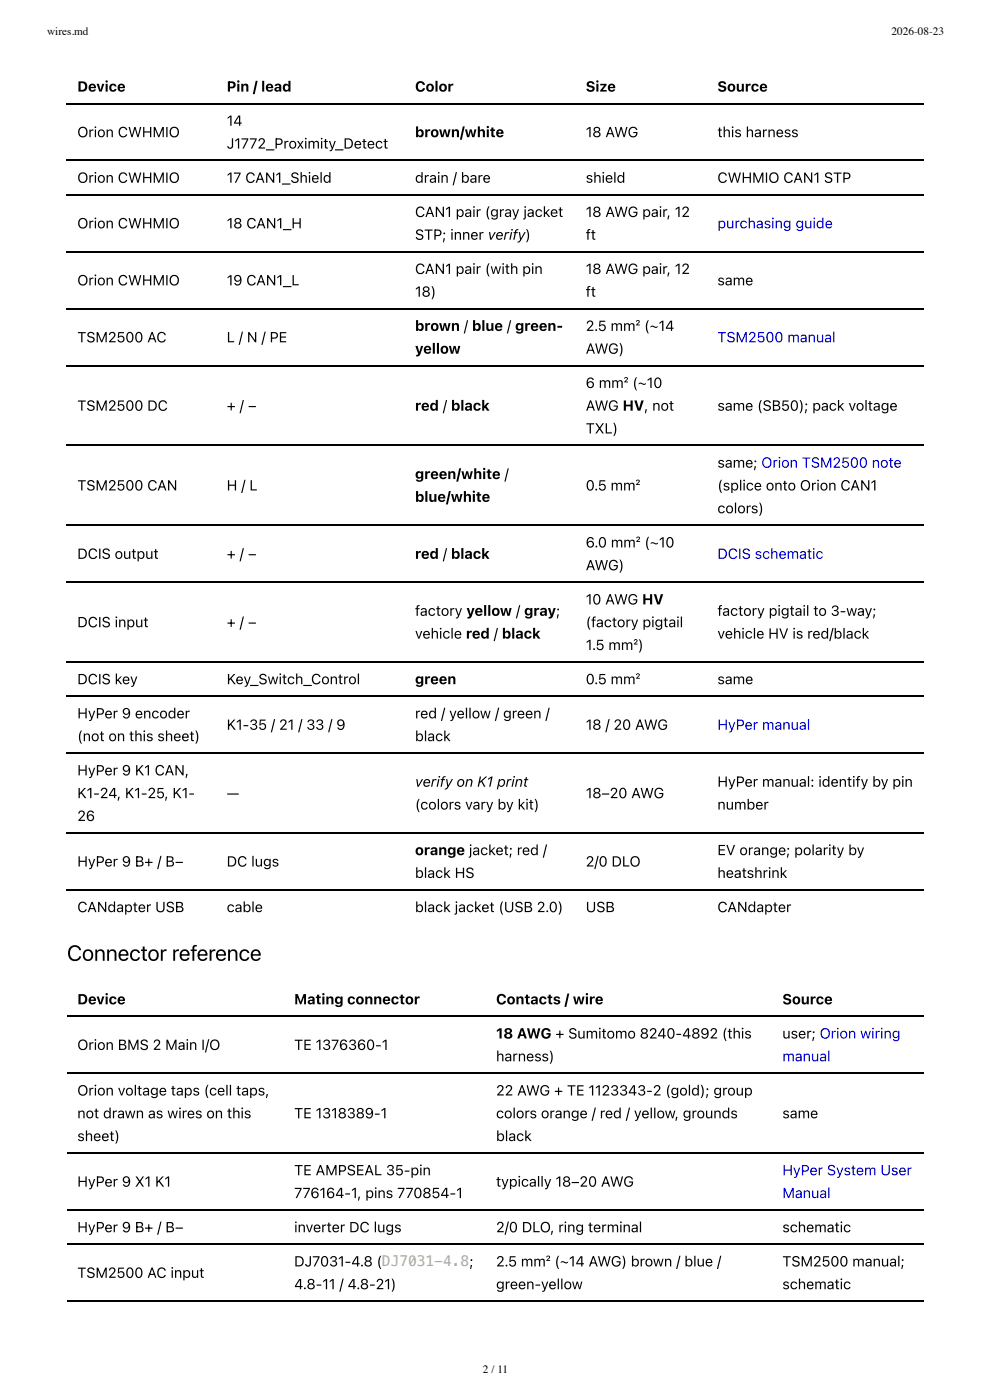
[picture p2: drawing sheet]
<svg xmlns="http://www.w3.org/2000/svg" width="210mm" height="297mm" viewBox="0 0 210 297" stroke-linecap="round" stroke-linejoin="round" font-family="sans-serif">
<defs><g id="words">
<text font-size="4.6" x="14.2" y="203.8">Connector reference</text>
<g font-size="3.1">
<text x="16.4" y="19.4">Device</text>
<text x="48.1" y="19.4">Pin / lead</text>
<text x="88" y="19.4">Color</text>
<text x="124.2" y="19.4">Size</text>
<text x="152.2" y="19.4">Source</text>
<text x="16.4" y="29.1">Orion CWHMIO</text>
<text x="48.1" y="26.7">14</text>
<text x="88" y="29.1">brown/white</text>
<text x="124.2" y="29.1">18 AWG</text>
<text x="152.2" y="29.1">this harness</text>
<text x="48.1" y="31.5">J1772_Proximity_Detect</text>
<text x="16.4" y="38.8">Orion CWHMIO</text>
<text x="48.1" y="38.8">17 CAN1_Shield</text>
<text x="88" y="38.8">drain / bare</text>
<text x="124.2" y="38.8">shield</text>
<text x="152.2" y="38.8">CWHMIO CAN1 STP</text>
<text x="88" y="46">CAN1 pair (gray jacket</text>
<text x="124.2" y="46">18 AWG pair, 12</text>
<text x="16.4" y="48.4">Orion CWHMIO</text>
<text x="48.1" y="48.4">18 CAN1_H</text>
<text x="88" y="50.9">STP; inner verify)</text>
<text x="124.2" y="50.9">ft</text>
<text x="88" y="58.1">CAN1 pair (with pin</text>
<text x="124.2" y="58.1">18 AWG pair, 12</text>
<text x="16.4" y="60.5">Orion CWHMIO</text>
<text x="48.1" y="60.5">19 CAN1_L</text>
<text x="88" y="63">18)</text>
<text x="124.2" y="63">ft</text>
<text x="152.2" y="60.5">same</text>
<text x="88" y="70.2">brown / blue / green-</text>
<text x="124.2" y="70.2">2.5 mm² (~14</text>
<text x="16.4" y="72.6">TSM2500 AC</text>
<text x="48.1" y="72.6">L / N / PE</text>
<text x="88" y="75">yellow</text>
<text x="124.2" y="75">AWG)</text>
<text x="124.2" y="82.3">6 mm² (~10</text>
<text x="16.4" y="87.1">TSM2500 DC</text>
<text x="48.1" y="87.1">+ / −</text>
<text x="88" y="87.1">red / black</text>
<text x="124.2" y="87.1">AWG HV, not</text>
<text x="152.2" y="87.1">same (SB50); pack voltage</text>
<text x="124.2" y="92">TXL)</text>
<text x="88" y="101.6">green/white /</text>
<text x="152.2" y="99.2">same; Orion TSM2500 note</text>
<text x="16.4" y="104.1">TSM2500 CAN</text>
<text x="48.1" y="104.1">H / L</text>
<text x="88" y="106.5">blue/white</text>
<text x="124.2" y="104.1">0.5 mm²</text>
<text x="152.2" y="104.1">(splice onto Orion CAN1</text>
<text x="152.2" y="108.9">colors)</text>
<text x="16.4" y="118.6">DCIS output</text>
<text x="48.1" y="118.6">+ / −</text>
<text x="88" y="118.6">red / black</text>
<text x="124.2" y="116.1">6.0 mm² (~10</text>
<text x="124.2" y="121">AWG)</text>
<text x="88" y="130.6">factory yellow / gray;</text>
<text x="124.2" y="128.2">10 AWG HV</text>
<text x="152.2" y="130.6">factory pigtail to 3-way;</text>
<text x="16.4" y="133.1">DCIS input</text>
<text x="48.1" y="133.1">+ / −</text>
<text x="88" y="135.5">vehicle red / black</text>
<text x="124.2" y="133.1">(factory pigtail</text>
<text x="124.2" y="137.9">1.5 mm²)</text>
<text x="152.2" y="135.5">vehicle HV is red/black</text>
<text x="16.4" y="145.2">DCIS key</text>
<text x="48.1" y="145.2">Key_Switch_Control</text>
<text x="88" y="145.2">green</text>
<text x="124.2" y="145.2">0.5 mm²</text>
<text x="152.2" y="145.2">same</text>
<text x="16.4" y="152.4">HyPer 9 encoder</text>
<text x="48.1" y="154.8">K1-35 / 21 / 33 / 9</text>
<text x="88" y="152.4">red / yellow / green /</text>
<text x="124.2" y="154.8">18 / 20 AWG</text>
<text x="16.4" y="157.2">(not on this sheet)</text>
<text x="88" y="157.2">black</text>
<text x="16.4" y="164.5">HyPer 9 K1 CAN,</text>
<text x="88" y="166.9">verify on K1 print</text>
<text x="152.2" y="166.9">HyPer manual: identify by pin</text>
<text x="16.4" y="169.3">K1-24, K1-25, K1-</text>
<text x="48.1" y="169.3">—</text>
<text x="88" y="171.7">(colors vary by kit)</text>
<text x="124.2" y="169.3">18–20 AWG</text>
<text x="152.2" y="171.7">number</text>
<text x="16.4" y="174.2">26</text>
<text x="16.4" y="183.8">HyPer 9 B+ / B−</text>
<text x="48.1" y="183.8">DC lugs</text>
<text x="88" y="181.4">orange jacket; red /</text>
<text x="124.2" y="183.8">2/0 DLO</text>
<text x="152.2" y="181.4">EV orange; polarity by</text>
<text x="88" y="186.3">black HS</text>
<text x="152.2" y="186.3">heatshrink</text>
<text x="16.4" y="193.5">CANdapter USB</text>
<text x="48.1" y="193.5">cable</text>
<text x="88" y="193.5">black jacket (USB 2.0)</text>
<text x="124.2" y="193.5">USB</text>
<text x="152.2" y="193.5">CANdapter</text>
<text x="16.4" y="213.1">Device</text>
<text x="62.4" y="213.1">Mating connector</text>
<text x="105.2" y="213.1">Contacts / wire</text>
<text x="165.9" y="213.1">Source</text>
<text x="105.2" y="220.3">18 AWG + Sumitomo 8240-4892 (this</text>
<text x="165.9" y="220.3">user; Orion wiring</text>
<text x="16.4" y="222.7">Orion BMS 2 Main I/O</text>
<text x="62.4" y="222.7">TE 1376360-1</text>
<text x="105.2" y="225.2">harness)</text>
<text x="16.4" y="232.4">Orion voltage taps (cell taps,</text>
<text x="105.2" y="232.4">22 AWG + TE 1123343-2 (gold); group</text>
<text x="16.4" y="237.2">not drawn as wires on this</text>
<text x="62.4" y="237.2">TE 1318389-1</text>
<text x="105.2" y="237.2">colors orange / red / yellow, grounds</text>
<text x="165.9" y="237.2">same</text>
<text x="16.4" y="242.1">sheet)</text>
<text x="105.2" y="242.1">black</text>
<text x="16.4" y="251.8">HyPer 9 X1 K1</text>
<text x="62.4" y="249.3">TE AMPSEAL 35-pin</text>
<text x="105.2" y="251.8">typically 18–20 AWG</text>
<text x="62.4" y="254.2">776164-1, pins 770854-1</text>
<text x="16.4" y="261.4">HyPer 9 B+ / B−</text>
<text x="62.4" y="261.4">inverter DC lugs</text>
<text x="105.2" y="261.4">2/0 DLO, ring terminal</text>
<text x="165.9" y="261.4">schematic</text>
<text x="62.4" y="268.7">DJ7031-4.8 (DJ7031-4.8;</text>
<text x="105.2" y="268.7">2.5 mm² (~14 AWG) brown / blue /</text>
<text x="165.9" y="268.7">TSM2500 manual;</text>
<text x="16.4" y="271.1">TSM2500 AC input</text>
<text x="62.4" y="273.5">4.8-11 / 4.8-21)</text>
<text x="105.2" y="273.5">green-yellow</text>
<text x="165.9" y="273.5">schematic</text>
</g>
<g font-size="3.1" fill="#00e">
<text x="152.2" y="48.4">purchasing guide</text>
<text x="152.2" y="72.6">TSM2500 manual</text>
<text x="152.2" y="118.6">DCIS schematic</text>
<text x="152.2" y="154.8">HyPer manual</text>
<text x="165.9" y="225.2">manual</text>
<text x="165.9" y="249.3">HyPer System User</text>
<text x="165.9" y="254.2">Manual</text>
</g>
<g font-size="2.4">
<text x="10" y="7.4">wires.md</text>
<text x="189.1" y="7.4">2026-08-23</text>
<text x="102.5" y="291.3">2 / 11</text>
</g>
</g></defs>
<g fill="none" stroke="#000" stroke-width=".22">
<path d="M14.2 22h181.8M14.2 34h181.8M14.2 41.3h181.8M14.2 53.4h181.8M14.2 65.5h181.8M14.2 77.6h181.8M14.2 94.5h181.8M14.2 111.4h181.8M14.2 123.5h181.8M14.2 140.4h181.8M14.2 147.7h181.8M14.2 159.8h181.8"/>
<path d="M14.2 176.7h181.8M14.2 188.8h181.8M14.2 215.6h181.8M14.2 227.7h181.8M14.2 244.6h181.8M14.2 256.7h181.8M14.2 263.9h181.8M14.2 276h181.8"/>
</g>
<use href="#words"/>
</svg>
